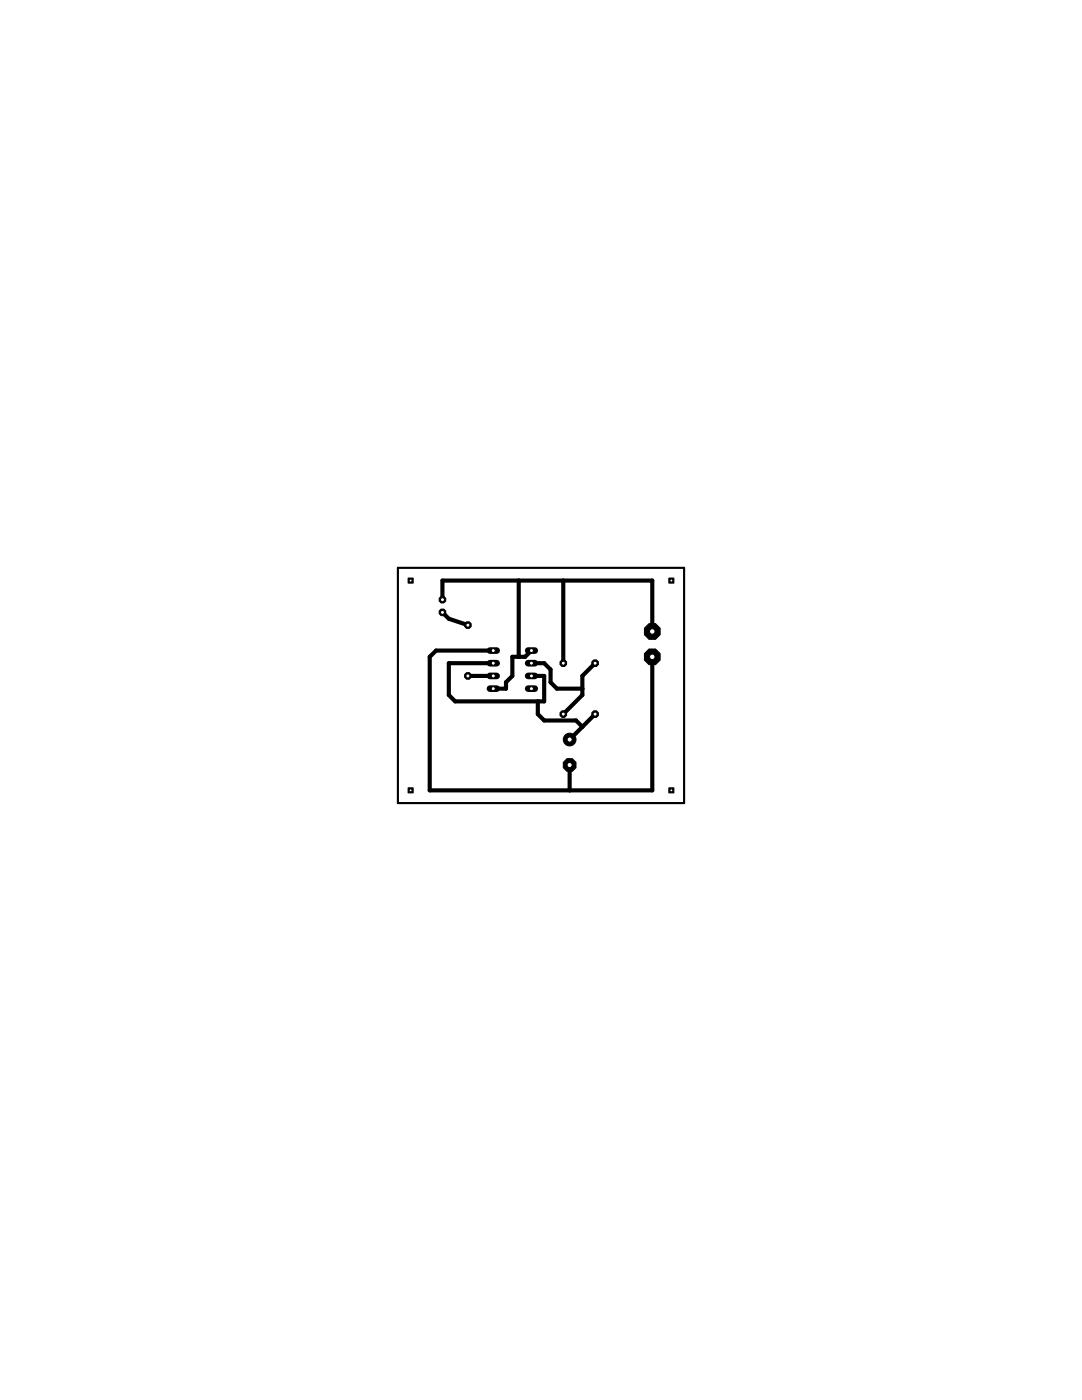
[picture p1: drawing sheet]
<svg xmlns="http://www.w3.org/2000/svg" width="216mm" height="279mm" viewBox="0 0 216 279" stroke-linecap="round" stroke-linejoin="round" font-family="sans-serif">
<path d="M79.4 113.3h57.1v47h-57.1z" fill="none" stroke="#000" stroke-width=".42"/>
<g fill="none" stroke="#000" stroke-width=".83">
<path d="M88.3 119.7v-3.8h41.9v10.1M103.5 115.9v15.2M112.4 115.9v16.5M88.3 122.2l1.3 1.3 3.8 1.3M93.4 134.9h5M98.4 129.8h-11.4l-1.3 1.3v26.6h44.5v-26.6M98.4 132.4h-8.8v6.3l1.2 1.3h17.8v-5.1h-2.6M106 129.8l-1.2 1.3h-2.6v3.8l-1.2 1.3v1.2h-2.6M106 132.4h2.6l1.3 1.2v2.6l1.2 1.2h5.1M107.3 140v2.5l1.3 1.3h6.3l1.3 1.3M118.7 132.4l-2.5 2.5v3.8l-3.8 3.8M113.7 152.7v5"/>
<path d="M118.7 142.5l-5 5.1"/>
</g>
<path d="M97.8 129.8h1.3" fill="none" stroke="#000" stroke-width="1.3"/>
<circle cx="98.4" cy="129.8" r=".4" fill="#fff" stroke="#000" stroke-width=".2"/>
<path d="M97.8 132.4h1.3" fill="none" stroke="#000" stroke-width="1.3"/>
<circle cx="98.4" cy="132.4" r=".4" fill="#fff" stroke="#000" stroke-width=".2"/>
<path d="M105.4 132.4h1.3" fill="none" stroke="#000" stroke-width="1.3"/>
<circle cx="106" cy="132.4" r=".4" fill="#fff" stroke="#000" stroke-width=".2"/>
<path d="M105.4 129.8h1.3" fill="none" stroke="#000" stroke-width="1.3"/>
<circle cx="106" cy="129.8" r=".4" fill="#fff" stroke="#000" stroke-width=".2"/>
<path d="M97.8 134.9h1.3" fill="none" stroke="#000" stroke-width="1.3"/>
<circle cx="98.4" cy="134.9" r=".4" fill="#fff" stroke="#000" stroke-width=".2"/>
<path d="M97.8 137.4h1.3" fill="none" stroke="#000" stroke-width="1.3"/>
<circle cx="98.4" cy="137.4" r=".4" fill="#fff" stroke="#000" stroke-width=".2"/>
<path d="M105.4 134.9h1.3" fill="none" stroke="#000" stroke-width="1.3"/>
<circle cx="106" cy="134.9" r=".4" fill="#fff" stroke="#000" stroke-width=".2"/>
<path d="M105.4 137.4h1.3" fill="none" stroke="#000" stroke-width="1.3"/>
<circle cx="106" cy="137.4" r=".4" fill="#fff" stroke="#000" stroke-width=".2"/>
<circle cx="93.4" cy="134.9" r=".71" fill="#000" stroke="#000" stroke-width=".2"/>
<circle cx="93.4" cy="134.9" r=".4" fill="#fff" stroke="#000" stroke-width=".2"/>
<circle cx="93.4" cy="124.8" r=".71" fill="#000" stroke="#000" stroke-width=".2"/>
<circle cx="93.4" cy="124.8" r=".4" fill="#fff" stroke="#000" stroke-width=".2"/>
<circle cx="112.4" cy="142.5" r=".71" fill="#000" stroke="#000" stroke-width=".2"/>
<circle cx="112.4" cy="142.5" r=".4" fill="#fff" stroke="#000" stroke-width=".2"/>
<circle cx="112.4" cy="132.4" r=".71" fill="#000" stroke="#000" stroke-width=".2"/>
<circle cx="112.4" cy="132.4" r=".4" fill="#fff" stroke="#000" stroke-width=".2"/>
<circle cx="118.7" cy="142.5" r=".71" fill="#000" stroke="#000" stroke-width=".2"/>
<circle cx="118.7" cy="142.5" r=".4" fill="#fff" stroke="#000" stroke-width=".2"/>
<circle cx="118.7" cy="132.4" r=".71" fill="#000" stroke="#000" stroke-width=".2"/>
<circle cx="118.7" cy="132.4" r=".4" fill="#fff" stroke="#000" stroke-width=".2"/>
<circle cx="113.7" cy="147.6" r="1.27" fill="#000" stroke="#000" stroke-width=".2"/>
<circle cx="113.7" cy="147.6" r=".51" fill="#fff" stroke="#000" stroke-width=".2"/>
<circle cx="113.7" cy="152.7" r="1.38" fill="#000" stroke="#000" stroke-width=".2"/>
<circle cx="113.7" cy="152.7" r=".51" fill="#fff" stroke="#000" stroke-width=".2"/>
<circle cx="88.3" cy="119.7" r=".71" fill="#000" stroke="#000" stroke-width=".2"/>
<circle cx="88.3" cy="119.7" r=".4" fill="#fff" stroke="#000" stroke-width=".2"/>
<circle cx="88.3" cy="122.2" r=".71" fill="#000" stroke="#000" stroke-width=".2"/>
<circle cx="88.3" cy="122.2" r=".4" fill="#fff" stroke="#000" stroke-width=".2"/>
<circle cx="130.2" cy="131.1" r="1.7" fill="#000" stroke="#000" stroke-width=".2"/>
<circle cx="130.2" cy="131.1" r=".55" fill="#fff" stroke="#000" stroke-width=".2"/>
<circle cx="130.2" cy="126" r="1.7" fill="#000" stroke="#000" stroke-width=".2"/>
<circle cx="130.2" cy="126" r=".55" fill="#fff" stroke="#000" stroke-width=".2"/>
<path d="M81.4 115.4h1v1h-1z" fill="#000" stroke="#000" stroke-width=".2"/>
<circle cx="81.9" cy="115.9" r=".3" fill="#fff" stroke="#000" stroke-width=".2"/>
<path d="M133.5 115.4h1v1h-1z" fill="#000" stroke="#000" stroke-width=".2"/>
<circle cx="134" cy="115.9" r=".3" fill="#fff" stroke="#000" stroke-width=".2"/>
<path d="M133.5 157.2h1v1h-1z" fill="#000" stroke="#000" stroke-width=".2"/>
<circle cx="134" cy="157.7" r=".3" fill="#fff" stroke="#000" stroke-width=".2"/>
<path d="M81.4 157.2h1v1h-1z" fill="#000" stroke="#000" stroke-width=".2"/>
<circle cx="81.9" cy="157.7" r=".3" fill="#fff" stroke="#000" stroke-width=".2"/>
</svg>
